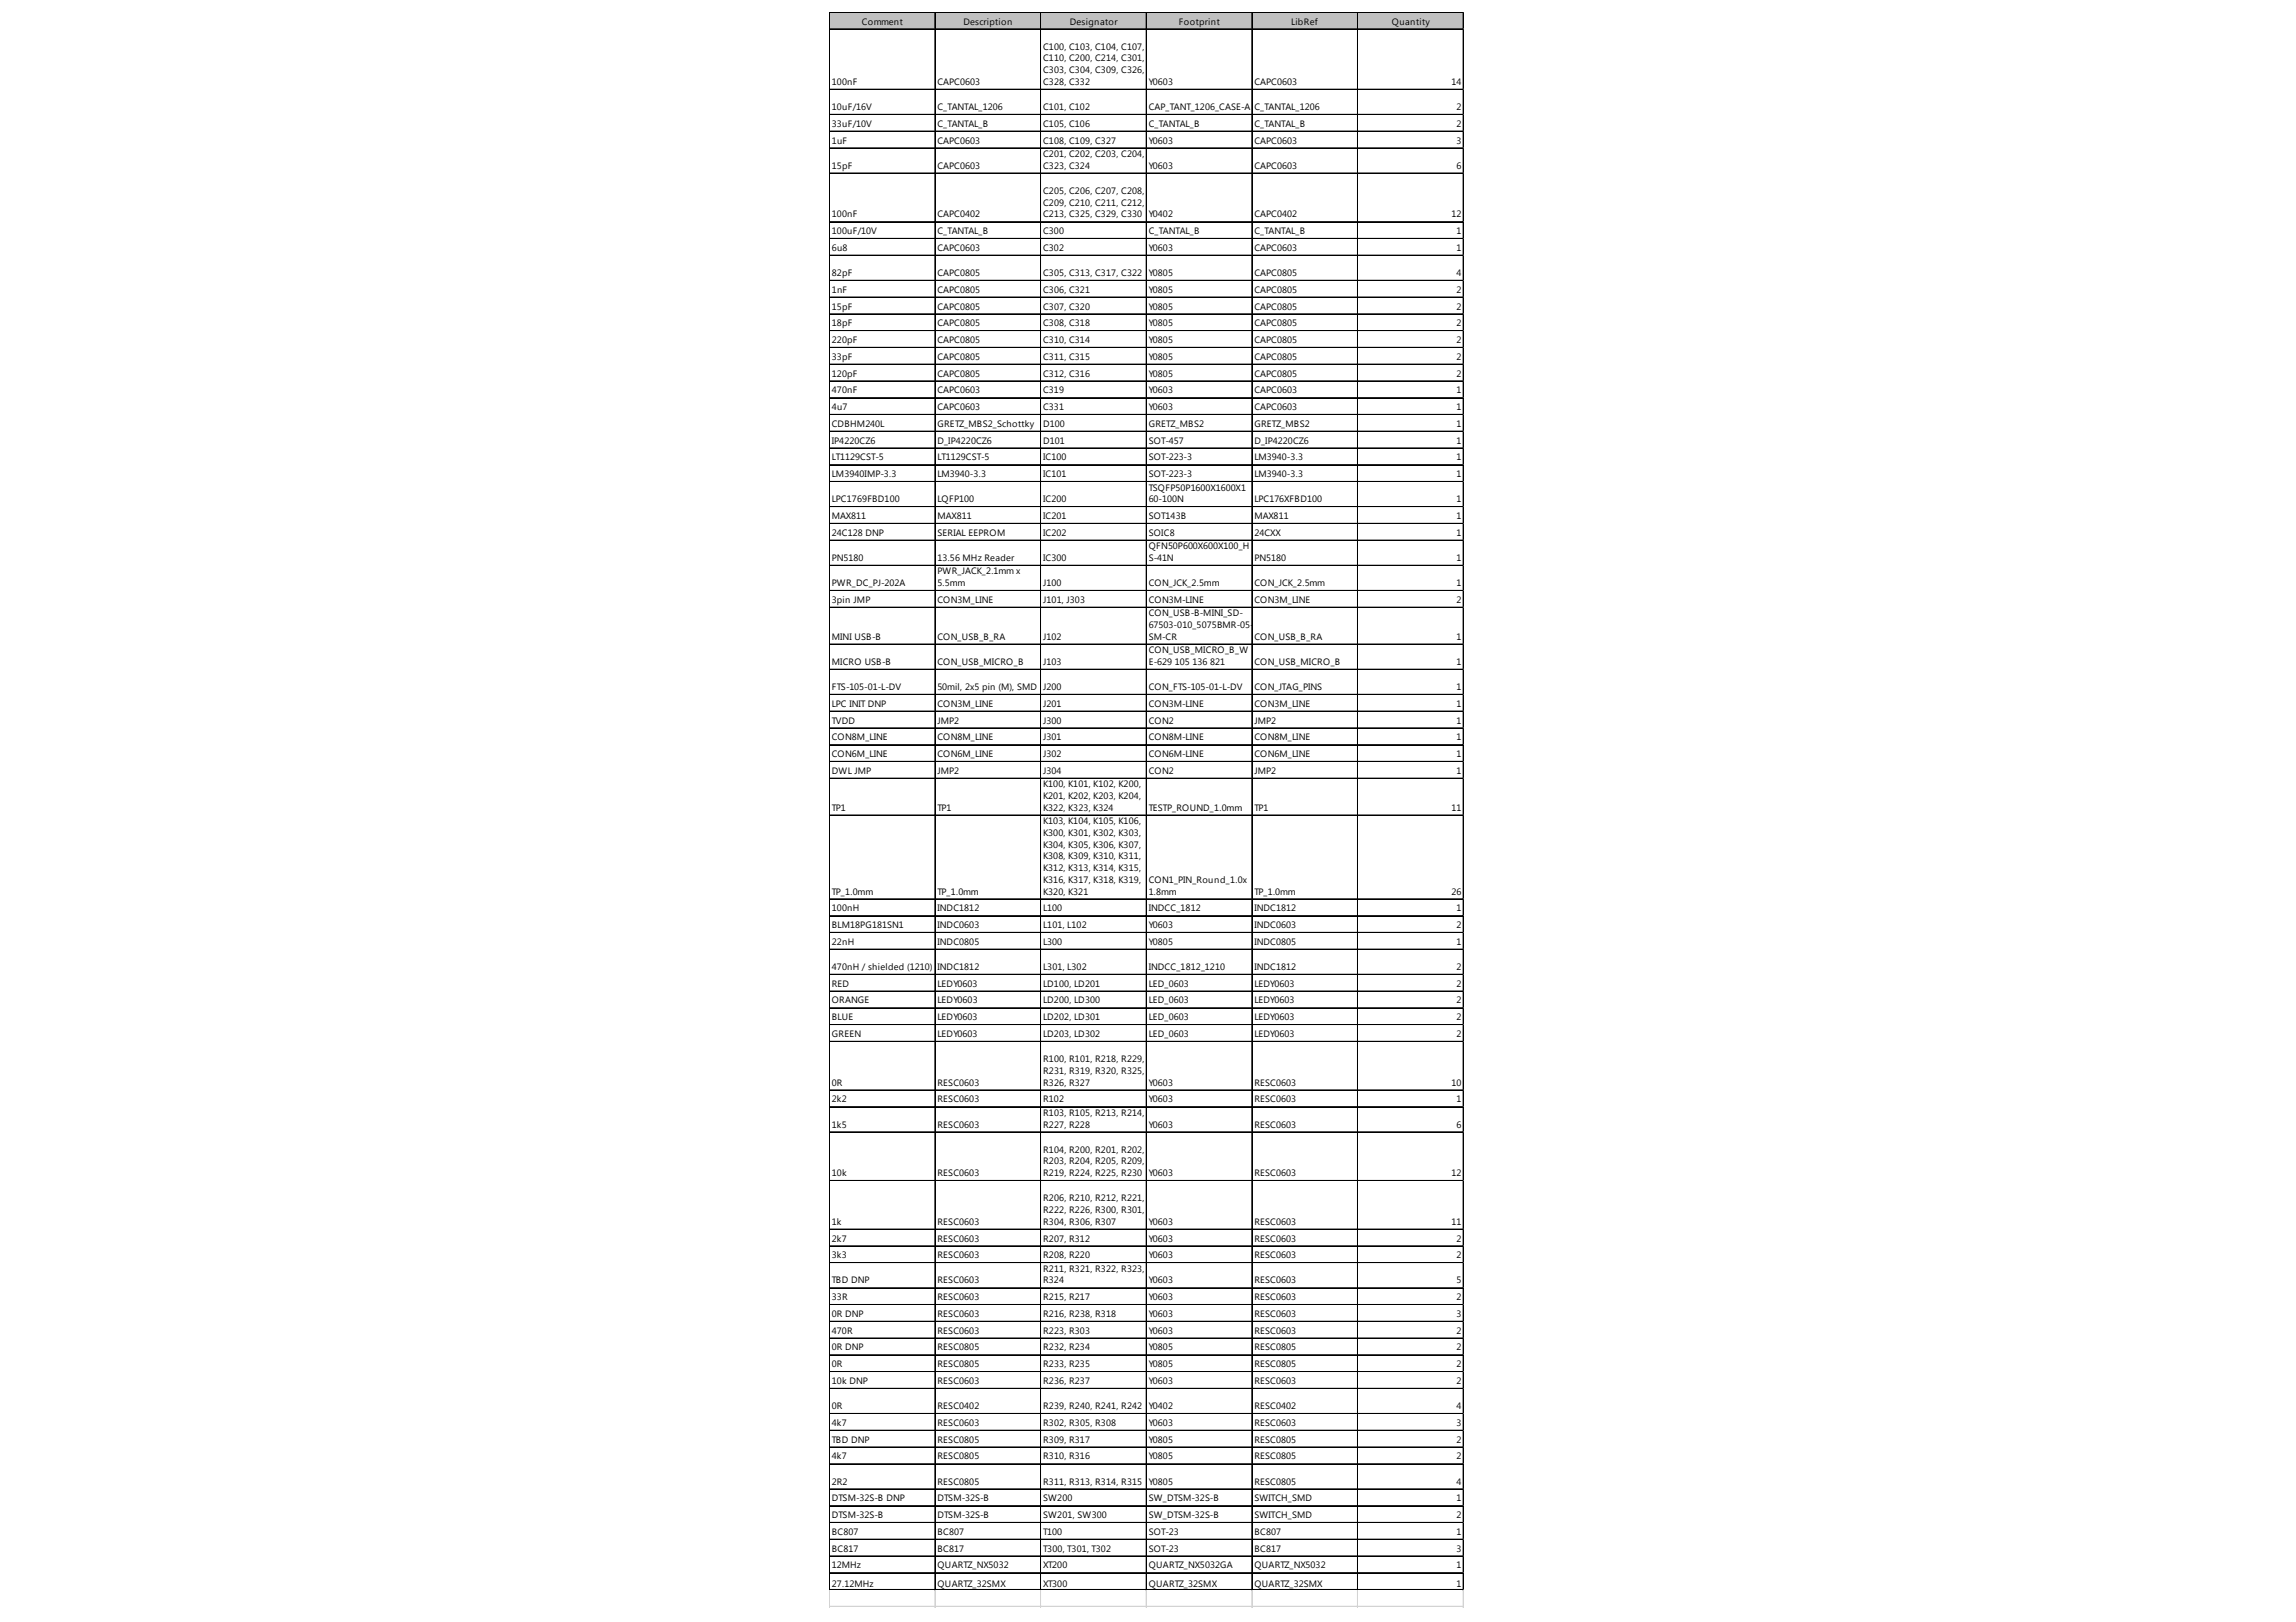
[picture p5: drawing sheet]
<svg xmlns="http://www.w3.org/2000/svg" width="297mm" height="210mm" viewBox="0 0 297 210" stroke-linecap="round" stroke-linejoin="round" font-family="sans-serif">
<defs><g id="words">
<g font-size="1.2">
<text x="111.5" y="3.2">Comment</text>
<text x="124.6" y="3.2">Description</text>
<text x="138.4" y="3.2">Designator</text>
<text x="152.5" y="3.2">Footprint</text>
<text x="167" y="3.2">LibRef</text>
<text x="180.1" y="3.2">Quantity</text>
<text x="107.6" y="11">100nF</text>
<text x="121.3" y="11">CAPC0603</text>
<text x="134.9" y="6.4">C100, C103, C104, C107,</text>
<text x="134.9" y="7.9">C110, C200, C214, C301,</text>
<text x="134.9" y="9.5">C303, C304, C309, C326,</text>
<text x="134.9" y="11">C328, C332</text>
<text x="148.6" y="11">Y0603</text>
<text x="162.3" y="11">CAPC0603</text>
<text x="187.8" y="11">14</text>
<text x="107.6" y="14.2">10uF/16V</text>
<text x="107.6" y="16.4">33uF/10V</text>
<text x="121.3" y="14.2">C_TANTAL_1206</text>
<text x="121.3" y="16.4">C_TANTAL_B</text>
<text x="134.9" y="14.2">C101, C102</text>
<text x="134.9" y="16.4">C105, C106</text>
<text x="148.6" y="14.2">CAP_TANT_1206_CASE-A</text>
<text x="148.6" y="16.4">C_TANTAL_B</text>
<text x="162.3" y="14.2">C_TANTAL_1206</text>
<text x="162.3" y="16.4">C_TANTAL_B</text>
<text x="188.4" y="14.2">2</text>
<text x="188.4" y="16.4">2</text>
<text x="107.6" y="18.6">1uF</text>
<text x="107.6" y="21.8">15pF</text>
<text x="121.3" y="18.6">CAPC0603</text>
<text x="121.3" y="21.8">CAPC0603</text>
<text x="134.9" y="18.6">C108, C109, C327</text>
<text x="134.9" y="20.3">C201, C202, C203, C204,</text>
<text x="134.9" y="21.8">C323, C324</text>
<text x="148.6" y="18.6">Y0603</text>
<text x="148.6" y="21.8">Y0603</text>
<text x="162.3" y="18.6">CAPC0603</text>
<text x="162.3" y="21.8">CAPC0603</text>
<text x="188.4" y="18.6">3</text>
<text x="188.4" y="21.8">6</text>
<text x="107.6" y="28.1">100nF</text>
<text x="121.3" y="28.1">CAPC0402</text>
<text x="134.9" y="25.1">C205, C206, C207, C208,</text>
<text x="134.9" y="26.6">C209, C210, C211, C212,</text>
<text x="134.9" y="28.1">C213, C325, C329, C330</text>
<text x="148.6" y="28.1">Y0402</text>
<text x="162.3" y="28.1">CAPC0402</text>
<text x="187.8" y="28.1">12</text>
<text x="107.6" y="30.3">100uF/10V</text>
<text x="107.6" y="32.5">6u8</text>
<text x="107.6" y="35.7">82pF</text>
<text x="121.3" y="30.3">C_TANTAL_B</text>
<text x="121.3" y="32.5">CAPC0603</text>
<text x="121.3" y="35.7">CAPC0805</text>
<text x="134.9" y="30.3">C300</text>
<text x="134.9" y="32.5">C302</text>
<text x="134.9" y="35.7">C305, C313, C317, C322</text>
<text x="148.6" y="30.3">C_TANTAL_B</text>
<text x="148.6" y="32.5">Y0603</text>
<text x="148.6" y="35.7">Y0805</text>
<text x="162.3" y="30.3">C_TANTAL_B</text>
<text x="162.3" y="32.5">CAPC0603</text>
<text x="162.3" y="35.7">CAPC0805</text>
<text x="188.4" y="30.3">1</text>
<text x="188.4" y="32.5">1</text>
<text x="188.4" y="35.7">4</text>
<text x="107.6" y="37.9">1nF</text>
<text x="107.6" y="40.1">15pF</text>
<text x="121.3" y="37.9">CAPC0805</text>
<text x="121.3" y="40.1">CAPC0805</text>
<text x="134.9" y="37.9">C306, C321</text>
<text x="134.9" y="40.1">C307, C320</text>
<text x="148.6" y="37.9">Y0805</text>
<text x="148.6" y="40.1">Y0805</text>
<text x="162.3" y="37.9">CAPC0805</text>
<text x="162.3" y="40.1">CAPC0805</text>
<text x="188.4" y="37.9">2</text>
<text x="188.4" y="40.1">2</text>
<text x="107.6" y="42.2">18pF</text>
<text x="107.6" y="44.4">220pF</text>
<text x="107.6" y="46.6">33pF</text>
<text x="121.3" y="42.2">CAPC0805</text>
<text x="121.3" y="44.4">CAPC0805</text>
<text x="121.3" y="46.6">CAPC0805</text>
<text x="134.9" y="42.2">C308, C318</text>
<text x="134.9" y="44.4">C310, C314</text>
<text x="134.9" y="46.6">C311, C315</text>
<text x="148.6" y="42.2">Y0805</text>
<text x="148.6" y="44.4">Y0805</text>
<text x="148.6" y="46.6">Y0805</text>
<text x="162.3" y="42.2">CAPC0805</text>
<text x="162.3" y="44.4">CAPC0805</text>
<text x="162.3" y="46.6">CAPC0805</text>
<text x="188.4" y="42.2">2</text>
<text x="188.4" y="44.4">2</text>
<text x="188.4" y="46.6">2</text>
<text x="107.6" y="48.7">120pF</text>
<text x="107.6" y="50.9">470nF</text>
<text x="107.6" y="53.1">4u7</text>
<text x="121.3" y="48.7">CAPC0805</text>
<text x="121.3" y="50.9">CAPC0603</text>
<text x="121.3" y="53.1">CAPC0603</text>
<text x="134.9" y="48.7">C312, C316</text>
<text x="134.9" y="50.9">C319</text>
<text x="134.9" y="53.1">C331</text>
<text x="148.6" y="48.7">Y0805</text>
<text x="148.6" y="50.9">Y0603</text>
<text x="148.6" y="53.1">Y0603</text>
<text x="162.3" y="48.7">CAPC0805</text>
<text x="162.3" y="50.9">CAPC0603</text>
<text x="162.3" y="53.1">CAPC0603</text>
<text x="188.4" y="48.7">2</text>
<text x="188.4" y="50.9">1</text>
<text x="188.4" y="53.1">1</text>
<text x="107.6" y="55.2">CDBHM240L</text>
<text x="107.6" y="57.4">IP4220CZ6</text>
<text x="107.6" y="59.6">LT1129CST-5</text>
<text x="121.3" y="55.2">GRETZ_MBS2_Schottky</text>
<text x="121.3" y="57.4">D_IP4220CZ6</text>
<text x="121.3" y="59.6">LT1129CST-5</text>
<text x="134.9" y="55.2">D100</text>
<text x="134.9" y="57.4">D101</text>
<text x="134.9" y="59.6">IC100</text>
<text x="148.6" y="55.2">GRETZ_MBS2</text>
<text x="148.6" y="57.4">SOT-457</text>
<text x="148.6" y="59.6">SOT-223-3</text>
<text x="162.3" y="55.2">GRETZ_MBS2</text>
<text x="162.3" y="57.4">D_IP4220CZ6</text>
<text x="162.3" y="59.6">LM3940-3.3</text>
<text x="188.4" y="55.2">1</text>
<text x="188.4" y="57.4">1</text>
<text x="188.4" y="59.6">1</text>
<text x="107.6" y="61.7">LM3940IMP-3.3</text>
<text x="107.6" y="65">LPC1769FBD100</text>
<text x="121.3" y="61.7">LM3940-3.3</text>
<text x="121.3" y="65">LQFP100</text>
<text x="134.9" y="61.7">IC101</text>
<text x="134.9" y="65">IC200</text>
<text x="148.6" y="61.7">SOT-223-3</text>
<text x="148.6" y="63.5">TSQFP50P1600X1600X1</text>
<text x="148.6" y="65">60-100N</text>
<text x="162.3" y="61.7">LM3940-3.3</text>
<text x="162.3" y="65">LPC176XFBD100</text>
<text x="188.4" y="61.7">1</text>
<text x="188.4" y="65">1</text>
<text x="107.6" y="67.2">MAX811</text>
<text x="107.6" y="69.3">24C128 DNP</text>
<text x="121.3" y="67.2">MAX811</text>
<text x="121.3" y="69.3">SERIAL EEPROM</text>
<text x="134.9" y="67.2">IC201</text>
<text x="134.9" y="69.3">IC202</text>
<text x="148.6" y="67.2">SOT143B</text>
<text x="148.6" y="69.3">SOIC8</text>
<text x="148.6" y="71.1">QFN50P600X600X100_H</text>
<text x="162.3" y="67.2">MAX811</text>
<text x="162.3" y="69.3">24CXX</text>
<text x="188.4" y="67.2">1</text>
<text x="188.4" y="69.3">1</text>
<text x="107.6" y="72.6">PN5180</text>
<text x="107.6" y="75.8">PWR_DC_PJ-202A</text>
<text x="121.3" y="72.6">13.56 MHz Reader</text>
<text x="121.3" y="74.3">PWR_JACK_2.1mm x</text>
<text x="121.3" y="75.8">5.5mm</text>
<text x="134.9" y="72.6">IC300</text>
<text x="134.9" y="75.8">J100</text>
<text x="148.6" y="72.6">S-41N</text>
<text x="148.6" y="75.8">CON_JCK_2.5mm</text>
<text x="162.3" y="72.6">PN5180</text>
<text x="162.3" y="75.8">CON_JCK_2.5mm</text>
<text x="188.4" y="72.6">1</text>
<text x="188.4" y="75.8">1</text>
<text x="107.6" y="78">3pin JMP</text>
<text x="107.6" y="82.8">MINI USB-B</text>
<text x="121.3" y="78">CON3M_LINE</text>
<text x="121.3" y="82.8">CON_USB_B_RA</text>
<text x="134.9" y="78">J101, J303</text>
<text x="134.9" y="82.8">J102</text>
<text x="148.6" y="78">CON3M-LINE</text>
<text x="148.6" y="79.7">CON_USB-B-MINI_SD-</text>
<text x="148.6" y="81.3">67503-010_5075BMR-05-</text>
<text x="148.6" y="82.8">SM-CR</text>
<text x="162.3" y="78">CON3M_LINE</text>
<text x="162.3" y="82.8">CON_USB_B_RA</text>
<text x="188.4" y="78">2</text>
<text x="188.4" y="82.8">1</text>
<text x="107.6" y="86">MICRO USB-B</text>
<text x="107.6" y="89.3">FTS-105-01-L-DV</text>
<text x="121.3" y="86">CON_USB_MICRO_B</text>
<text x="121.3" y="89.3">50mil, 2x5 pin (M), SMD</text>
<text x="134.9" y="86">J103</text>
<text x="134.9" y="89.3">J200</text>
<text x="148.6" y="84.5">CON_USB_MICRO_B_W</text>
<text x="148.6" y="86">E-629 105 136 821</text>
<text x="148.6" y="89.3">CON_FTS-105-01-L-DV</text>
<text x="162.3" y="86">CON_USB_MICRO_B</text>
<text x="162.3" y="89.3">CON_JTAG_PINS</text>
<text x="188.4" y="86">1</text>
<text x="188.4" y="89.3">1</text>
<text x="107.6" y="91.5">LPC INIT DNP</text>
<text x="107.6" y="93.6">TVDD</text>
<text x="107.6" y="95.8">CON8M_LINE</text>
<text x="121.3" y="91.5">CON3M_LINE</text>
<text x="121.3" y="93.6">JMP2</text>
<text x="121.3" y="95.8">CON8M_LINE</text>
<text x="134.9" y="91.5">J201</text>
<text x="134.9" y="93.6">J300</text>
<text x="134.9" y="95.8">J301</text>
<text x="148.6" y="91.5">CON3M-LINE</text>
<text x="148.6" y="93.6">CON2</text>
<text x="148.6" y="95.8">CON8M-LINE</text>
<text x="162.3" y="91.5">CON3M_LINE</text>
<text x="162.3" y="93.6">JMP2</text>
<text x="162.3" y="95.8">CON8M_LINE</text>
<text x="188.4" y="91.5">1</text>
<text x="188.4" y="93.6">1</text>
<text x="188.4" y="95.8">1</text>
<text x="107.6" y="98">CON6M_LINE</text>
<text x="107.6" y="100.1">DWL JMP</text>
<text x="121.3" y="98">CON6M_LINE</text>
<text x="121.3" y="100.1">JMP2</text>
<text x="134.9" y="98">J302</text>
<text x="134.9" y="100.1">J304</text>
<text x="134.9" y="101.9">K100, K101, K102, K200,</text>
<text x="148.6" y="98">CON6M-LINE</text>
<text x="148.6" y="100.1">CON2</text>
<text x="162.3" y="98">CON6M_LINE</text>
<text x="162.3" y="100.1">JMP2</text>
<text x="188.4" y="98">1</text>
<text x="188.4" y="100.1">1</text>
<text x="107.6" y="104.9">TP1</text>
<text x="121.3" y="104.9">TP1</text>
<text x="134.9" y="103.4">K201, K202, K203, K204,</text>
<text x="134.9" y="104.9">K322, K323, K324</text>
<text x="134.9" y="106.6">K103, K104, K105, K106,</text>
<text x="148.6" y="104.9">TESTP_ROUND_1.0mm</text>
<text x="162.3" y="104.9">TP1</text>
<text x="187.8" y="104.9">11</text>
<text x="134.9" y="108.2">K300, K301, K302, K303,</text>
<text x="134.9" y="109.7">K304, K305, K306, K307,</text>
<text x="134.9" y="111.2">K308, K309, K310, K311,</text>
<text x="134.9" y="112.7">K312, K313, K314, K315,</text>
<text x="107.6" y="115.8">TP_1.0mm</text>
<text x="107.6" y="117.9">100nH</text>
<text x="121.3" y="115.8">TP_1.0mm</text>
<text x="121.3" y="117.9">INDC1812</text>
<text x="134.9" y="114.2">K316, K317, K318, K319,</text>
<text x="134.9" y="115.8">K320, K321</text>
<text x="134.9" y="117.9">L100</text>
<text x="148.6" y="114.2">CON1_PIN_Round_1.0x</text>
<text x="148.6" y="115.8">1.8mm</text>
<text x="148.6" y="117.9">INDCC_1812</text>
<text x="162.3" y="115.8">TP_1.0mm</text>
<text x="162.3" y="117.9">INDC1812</text>
<text x="187.8" y="115.8">26</text>
<text x="188.4" y="117.9">1</text>
<text x="107.6" y="120.1">BLM18PG181SN1</text>
<text x="107.6" y="122.3">22nH</text>
<text x="107.6" y="125.5">470nH / shielded (1210)</text>
<text x="121.3" y="120.1">INDC0603</text>
<text x="121.3" y="122.3">INDC0805</text>
<text x="121.3" y="125.5">INDC1812</text>
<text x="134.9" y="120.1">L101, L102</text>
<text x="134.9" y="122.3">L300</text>
<text x="134.9" y="125.5">L301, L302</text>
<text x="148.6" y="120.1">Y0603</text>
<text x="148.6" y="122.3">Y0805</text>
<text x="148.6" y="125.5">INDCC_1812_1210</text>
<text x="162.3" y="120.1">INDC0603</text>
<text x="162.3" y="122.3">INDC0805</text>
<text x="162.3" y="125.5">INDC1812</text>
<text x="188.4" y="120.1">2</text>
<text x="188.4" y="122.3">1</text>
<text x="188.4" y="125.5">2</text>
<text x="107.6" y="127.7">RED</text>
<text x="107.6" y="129.9">ORANGE</text>
<text x="121.3" y="127.7">LEDY0603</text>
<text x="121.3" y="129.9">LEDY0603</text>
<text x="134.9" y="127.7">LD100, LD201</text>
<text x="134.9" y="129.9">LD200, LD300</text>
<text x="148.6" y="127.7">LED_0603</text>
<text x="148.6" y="129.9">LED_0603</text>
<text x="162.3" y="127.7">LEDY0603</text>
<text x="162.3" y="129.9">LEDY0603</text>
<text x="188.4" y="127.7">2</text>
<text x="188.4" y="129.9">2</text>
<text x="107.6" y="132">BLUE</text>
<text x="107.6" y="134.2">GREEN</text>
<text x="121.3" y="132">LEDY0603</text>
<text x="121.3" y="134.2">LEDY0603</text>
<text x="134.9" y="132">LD202, LD301</text>
<text x="134.9" y="134.2">LD203, LD302</text>
<text x="134.9" y="137.5">R100, R101, R218, R229,</text>
<text x="148.6" y="132">LED_0603</text>
<text x="148.6" y="134.2">LED_0603</text>
<text x="162.3" y="132">LEDY0603</text>
<text x="162.3" y="134.2">LEDY0603</text>
<text x="188.4" y="132">2</text>
<text x="188.4" y="134.2">2</text>
<text x="107.6" y="140.5">0R</text>
<text x="107.6" y="142.7">2k2</text>
<text x="121.3" y="140.5">RESC0603</text>
<text x="121.3" y="142.7">RESC0603</text>
<text x="134.9" y="139">R231, R319, R320, R325,</text>
<text x="134.9" y="140.5">R326, R327</text>
<text x="134.9" y="142.7">R102</text>
<text x="148.6" y="140.5">Y0603</text>
<text x="148.6" y="142.7">Y0603</text>
<text x="162.3" y="140.5">RESC0603</text>
<text x="162.3" y="142.7">RESC0603</text>
<text x="187.8" y="140.5">10</text>
<text x="188.4" y="142.7">1</text>
<text x="107.6" y="145.9">1k5</text>
<text x="121.3" y="145.9">RESC0603</text>
<text x="134.9" y="144.4">R103, R105, R213, R214,</text>
<text x="134.9" y="145.9">R227, R228</text>
<text x="134.9" y="149.2">R104, R200, R201, R202,</text>
<text x="148.6" y="145.9">Y0603</text>
<text x="162.3" y="145.9">RESC0603</text>
<text x="188.4" y="145.9">6</text>
<text x="107.6" y="152.2">10k</text>
<text x="121.3" y="152.2">RESC0603</text>
<text x="134.9" y="150.7">R203, R204, R205, R209,</text>
<text x="134.9" y="152.2">R219, R224, R225, R230</text>
<text x="134.9" y="155.5">R206, R210, R212, R221,</text>
<text x="148.6" y="152.2">Y0603</text>
<text x="162.3" y="152.2">RESC0603</text>
<text x="187.8" y="152.2">12</text>
<text x="107.6" y="158.5">1k</text>
<text x="107.6" y="160.7">2k7</text>
<text x="121.3" y="158.5">RESC0603</text>
<text x="121.3" y="160.7">RESC0603</text>
<text x="134.9" y="157">R222, R226, R300, R301,</text>
<text x="134.9" y="158.5">R304, R306, R307</text>
<text x="134.9" y="160.7">R207, R312</text>
<text x="148.6" y="158.5">Y0603</text>
<text x="148.6" y="160.7">Y0603</text>
<text x="162.3" y="158.5">RESC0603</text>
<text x="162.3" y="160.7">RESC0603</text>
<text x="187.8" y="158.5">11</text>
<text x="188.4" y="160.7">2</text>
<text x="107.6" y="162.8">3k3</text>
<text x="107.6" y="166.1">TBD DNP</text>
<text x="121.3" y="162.8">RESC0603</text>
<text x="121.3" y="166.1">RESC0603</text>
<text x="134.9" y="162.8">R208, R220</text>
<text x="134.9" y="164.6">R211, R321, R322, R323,</text>
<text x="134.9" y="166.1">R324</text>
<text x="148.6" y="162.8">Y0603</text>
<text x="148.6" y="166.1">Y0603</text>
<text x="162.3" y="162.8">RESC0603</text>
<text x="162.3" y="166.1">RESC0603</text>
<text x="188.4" y="162.8">2</text>
<text x="188.4" y="166.1">5</text>
<text x="107.6" y="168.3">33R</text>
<text x="107.6" y="170.4">0R DNP</text>
<text x="107.6" y="172.6">470R</text>
<text x="121.3" y="168.3">RESC0603</text>
<text x="121.3" y="170.4">RESC0603</text>
<text x="121.3" y="172.6">RESC0603</text>
<text x="134.9" y="168.3">R215, R217</text>
<text x="134.9" y="170.4">R216, R238, R318</text>
<text x="134.9" y="172.6">R223, R303</text>
<text x="148.6" y="168.3">Y0603</text>
<text x="148.6" y="170.4">Y0603</text>
<text x="148.6" y="172.6">Y0603</text>
<text x="162.3" y="168.3">RESC0603</text>
<text x="162.3" y="170.4">RESC0603</text>
<text x="162.3" y="172.6">RESC0603</text>
<text x="188.4" y="168.3">2</text>
<text x="188.4" y="170.4">3</text>
<text x="188.4" y="172.6">2</text>
<text x="107.6" y="174.8">0R DNP</text>
<text x="107.6" y="176.9">0R</text>
<text x="107.6" y="179.1">10k DNP</text>
<text x="121.3" y="174.8">RESC0805</text>
<text x="121.3" y="176.9">RESC0805</text>
<text x="121.3" y="179.1">RESC0603</text>
<text x="134.9" y="174.8">R232, R234</text>
<text x="134.9" y="176.9">R233, R235</text>
<text x="134.9" y="179.1">R236, R237</text>
<text x="148.6" y="174.8">Y0805</text>
<text x="148.6" y="176.9">Y0805</text>
<text x="148.6" y="179.1">Y0603</text>
<text x="162.3" y="174.8">RESC0805</text>
<text x="162.3" y="176.9">RESC0805</text>
<text x="162.3" y="179.1">RESC0603</text>
<text x="188.4" y="174.8">2</text>
<text x="188.4" y="176.9">2</text>
<text x="188.4" y="179.1">2</text>
<text x="107.6" y="182.4">0R</text>
<text x="107.6" y="184.5">4k7</text>
<text x="121.3" y="182.4">RESC0402</text>
<text x="121.3" y="184.5">RESC0603</text>
<text x="134.9" y="182.4">R239, R240, R241, R242</text>
<text x="134.9" y="184.5">R302, R305, R308</text>
<text x="148.6" y="182.4">Y0402</text>
<text x="148.6" y="184.5">Y0603</text>
<text x="162.3" y="182.4">RESC0402</text>
<text x="162.3" y="184.5">RESC0603</text>
<text x="188.4" y="182.4">4</text>
<text x="188.4" y="184.5">3</text>
<text x="107.6" y="186.7">TBD DNP</text>
<text x="107.6" y="188.9">4k7</text>
<text x="121.3" y="186.7">RESC0805</text>
<text x="121.3" y="188.9">RESC0805</text>
<text x="134.9" y="186.7">R309, R317</text>
<text x="134.9" y="188.9">R310, R316</text>
<text x="148.6" y="186.7">Y0805</text>
<text x="148.6" y="188.9">Y0805</text>
<text x="162.3" y="186.7">RESC0805</text>
<text x="162.3" y="188.9">RESC0805</text>
<text x="188.4" y="186.7">2</text>
<text x="188.4" y="188.9">2</text>
<text x="107.6" y="192.1">2R2</text>
<text x="107.6" y="194.3">DTSM-32S-B DNP</text>
<text x="107.6" y="196.5">DTSM-32S-B</text>
<text x="121.3" y="192.1">RESC0805</text>
<text x="121.3" y="194.3">DTSM-32S-B</text>
<text x="121.3" y="196.5">DTSM-32S-B</text>
<text x="134.9" y="192.1">R311, R313, R314, R315</text>
<text x="134.9" y="194.3">SW200</text>
<text x="134.9" y="196.5">SW201, SW300</text>
<text x="148.6" y="192.1">Y0805</text>
<text x="148.6" y="194.3">SW_DTSM-32S-B</text>
<text x="148.6" y="196.5">SW_DTSM-32S-B</text>
<text x="162.3" y="192.1">RESC0805</text>
<text x="162.3" y="194.3">SWITCH_SMD</text>
<text x="162.3" y="196.5">SWITCH_SMD</text>
<text x="188.4" y="192.1">4</text>
<text x="188.4" y="194.3">1</text>
<text x="188.4" y="196.5">2</text>
<text x="107.6" y="198.6">BC807</text>
<text x="107.6" y="200.8">BC817</text>
<text x="107.6" y="203">12MHz</text>
<text x="121.3" y="198.6">BC807</text>
<text x="121.3" y="200.8">BC817</text>
<text x="121.3" y="203">QUARTZ_NX5032</text>
<text x="134.9" y="198.6">T100</text>
<text x="134.9" y="200.8">T300, T301, T302</text>
<text x="134.9" y="203">XT200</text>
<text x="148.6" y="198.6">SOT-23</text>
<text x="148.6" y="200.8">SOT-23</text>
<text x="148.6" y="203">QUARTZ_NX5032GA</text>
<text x="162.3" y="198.6">BC807</text>
<text x="162.3" y="200.8">BC817</text>
<text x="162.3" y="203">QUARTZ_NX5032</text>
<text x="188.4" y="198.6">1</text>
<text x="188.4" y="200.8">3</text>
<text x="188.4" y="203">1</text>
<text x="107.6" y="205.4">27.12MHz</text>
<text x="121.3" y="205.4">QUARTZ_32SMX</text>
<text x="134.9" y="205.4">XT300</text>
<text x="148.6" y="205.4">QUARTZ_32SMX</text>
<text x="162.3" y="205.4">QUARTZ_32SMX</text>
<text x="188.4" y="205.4">1</text>
</g>
</g></defs>
<path d="M107.3 1.6h82.1v2.2h-82.1z" fill="#c0c0c0"/>
<g fill="none" stroke="#000" stroke-width=".13">
<path d="M107.3 1.6v204.2M107.4 1.6h82M107.4 3.7h82M107.4 3.8h82M107.4 11.5h82M107.4 11.6h82M107.4 14.8h82M107.4 17h82M107.4 19.1h82M107.4 19.2h82M120.9 1.7v204.1M121 1.7v204.1"/>
<path d="M134.6 1.7v204.1M134.7 1.7v204.1M148.3 1.7v204.1M162 1.7v204.1M175.6 1.7v204.1M175.7 1.7v204.1M189.3 1.7v204.1M107.4 22.4h82M107.4 28.7h82M107.4 30.8h82M107.4 30.9h82M107.4 33h82"/>
<path d="M107.4 33.1h82M107.4 36.3h82M107.4 38.4h82M107.4 38.5h82M107.4 40.6h82M107.4 40.7h82M107.4 42.8h82M107.4 44.9h82M107.4 45h82M107.4 47.1h82M107.4 47.2h82M107.4 49.3h82"/>
<path d="M107.4 51.5h82M107.4 53.6h82M107.4 53.7h82M107.4 55.8h82M107.4 58h82M107.4 60.1h82M107.4 60.2h82M107.4 62.3h82M107.4 62.4h82M107.4 65.6h82M107.4 67.7h82M107.4 67.8h82"/>
<path d="M107.4 69.9h82M107.4 73.1h82M107.4 73.2h82M107.4 76.4h82M107.4 76.5h82M107.4 78.6h82M107.4 83.3h82M107.4 83.4h82M107.4 86.6h82M107.4 86.7h82M107.4 89.9h82M107.4 92h82"/>
<path d="M107.4 92.1h82M107.4 94.2h82M107.4 96.4h82M107.4 98.5h82M107.4 98.6h82M107.4 100.7h82M107.4 100.8h82M107.4 105.5h82M107.4 116.3h82M107.4 116.4h82M107.4 118.5h82M107.4 120.7h82"/>
<path d="M107.4 122.8h82M107.4 122.9h82M107.4 126.1h82M107.4 128.2h82M107.4 128.3h82M107.4 130.4h82M107.4 130.5h82M107.4 132.6h82M107.4 134.8h82M107.4 141h82M107.4 141.1h82M107.4 143.2h82"/>
<path d="M107.4 143.3h82M107.4 146.5h82M107.4 152.8h82M107.4 159.1h82M107.4 161.2h82M107.4 161.3h82M107.4 163.4h82M107.4 166.6h82M107.4 166.7h82M107.4 168.8h82M107.4 168.9h82M107.4 171h82"/>
<path d="M107.4 173.2h82M107.4 175.3h82M107.4 175.4h82M107.4 177.5h82M107.4 179.7h82M107.4 182.9h82M107.4 183h82M107.4 185.1h82M107.4 187.3h82M107.4 189.4h82M107.4 189.5h82M107.4 192.7h82"/>
<path d="M107.4 194.8h82M107.4 194.9h82M107.4 197h82M107.4 197.1h82M107.4 199.2h82M107.4 201.4h82M107.4 203.5h82M107.4 203.6h82M107.4 205.7h82"/>
</g>
<path d="M189.4 1.6h.1M107.3 205.8v2.2M120.9 205.8v2.2M121 205.8v2.2M134.6 205.8v2.2M134.7 205.8v2.2M148.3 205.8v2.2M162 205.8v2.2M175.6 205.8v2.2M175.7 205.8v2.2M189.3 205.8v2.2" fill="none" stroke="#d4d4d4" stroke-width=".13"/>
<path d="M189.4 1.6v.1z" fill="#d4d4d4"/>
<path d="M189.4 3.7h.1" fill="none" stroke="#d4d4d4" stroke-width=".13"/>
<path d="M189.4 3.7v.1z" fill="#d4d4d4"/>
<path d="M189.4 11.5h.1" fill="none" stroke="#d4d4d4" stroke-width=".13"/>
<path d="M189.4 11.5v.1z" fill="#d4d4d4"/>
<path d="M189.4 14.8h.1" fill="none" stroke="#d4d4d4" stroke-width=".13"/>
<path d="M189.4 14.8v.1z" fill="#d4d4d4"/>
<path d="M189.4 17h.1" fill="none" stroke="#d4d4d4" stroke-width=".13"/>
<path d="M189.4 17v.1z" fill="#d4d4d4"/>
<path d="M189.4 19.1h.1" fill="none" stroke="#d4d4d4" stroke-width=".13"/>
<path d="M189.4 19.1v.1z" fill="#d4d4d4"/>
<path d="M189.4 22.4h.1" fill="none" stroke="#d4d4d4" stroke-width=".13"/>
<path d="M189.4 22.4v.1z" fill="#d4d4d4"/>
<path d="M189.4 28.7h.1" fill="none" stroke="#d4d4d4" stroke-width=".13"/>
<path d="M189.4 28.7v.1z" fill="#d4d4d4"/>
<path d="M189.4 30.8h.1" fill="none" stroke="#d4d4d4" stroke-width=".13"/>
<path d="M189.4 30.8v.2z" fill="#d4d4d4"/>
<path d="M189.4 33h.1" fill="none" stroke="#d4d4d4" stroke-width=".13"/>
<path d="M189.4 33v.1z" fill="#d4d4d4"/>
<path d="M189.4 36.3h.1" fill="none" stroke="#d4d4d4" stroke-width=".13"/>
<path d="M189.4 36.3v.1z" fill="#d4d4d4"/>
<path d="M189.4 38.4h.1" fill="none" stroke="#d4d4d4" stroke-width=".13"/>
<path d="M189.4 38.4v.1z" fill="#d4d4d4"/>
<path d="M189.4 40.6h.1" fill="none" stroke="#d4d4d4" stroke-width=".13"/>
<path d="M189.4 40.6v.1z" fill="#d4d4d4"/>
<path d="M189.4 42.8h.1" fill="none" stroke="#d4d4d4" stroke-width=".13"/>
<path d="M189.4 42.8v.1z" fill="#d4d4d4"/>
<path d="M189.4 44.9h.1" fill="none" stroke="#d4d4d4" stroke-width=".13"/>
<path d="M189.4 44.9v.2z" fill="#d4d4d4"/>
<path d="M189.4 47.1h.1" fill="none" stroke="#d4d4d4" stroke-width=".13"/>
<path d="M189.4 47.1v.1z" fill="#d4d4d4"/>
<path d="M189.4 49.3h.1" fill="none" stroke="#d4d4d4" stroke-width=".13"/>
<path d="M189.4 49.3v.1z" fill="#d4d4d4"/>
<path d="M189.4 51.5h.1" fill="none" stroke="#d4d4d4" stroke-width=".13"/>
<path d="M189.4 51.5v.1z" fill="#d4d4d4"/>
<path d="M189.4 53.6h.1" fill="none" stroke="#d4d4d4" stroke-width=".13"/>
<path d="M189.4 53.6v.1z" fill="#d4d4d4"/>
<path d="M189.4 55.8h.1" fill="none" stroke="#d4d4d4" stroke-width=".13"/>
<path d="M189.4 55.8v.1z" fill="#d4d4d4"/>
<path d="M189.4 58h.1" fill="none" stroke="#d4d4d4" stroke-width=".13"/>
<path d="M189.4 58v.1z" fill="#d4d4d4"/>
<path d="M189.4 60.1h.1" fill="none" stroke="#d4d4d4" stroke-width=".13"/>
<path d="M189.4 60.1v.1z" fill="#d4d4d4"/>
<path d="M189.4 62.3h.1" fill="none" stroke="#d4d4d4" stroke-width=".13"/>
<path d="M189.4 62.3v.1z" fill="#d4d4d4"/>
<path d="M189.4 65.6h.1" fill="none" stroke="#d4d4d4" stroke-width=".13"/>
<path d="M189.4 65.6v.1z" fill="#d4d4d4"/>
<path d="M189.4 67.7h.1" fill="none" stroke="#d4d4d4" stroke-width=".13"/>
<path d="M189.4 67.7v.1z" fill="#d4d4d4"/>
<path d="M189.4 69.9h.1" fill="none" stroke="#d4d4d4" stroke-width=".13"/>
<path d="M189.4 69.9v.1z" fill="#d4d4d4"/>
<path d="M189.4 73.1h.1" fill="none" stroke="#d4d4d4" stroke-width=".13"/>
<path d="M189.4 73.1v.2z" fill="#d4d4d4"/>
<path d="M189.4 76.4h.1" fill="none" stroke="#d4d4d4" stroke-width=".13"/>
<path d="M189.4 76.4v.1z" fill="#d4d4d4"/>
<path d="M189.4 78.6h.1" fill="none" stroke="#d4d4d4" stroke-width=".13"/>
<path d="M189.4 78.6v.1z" fill="#d4d4d4"/>
<path d="M189.4 83.3h.1" fill="none" stroke="#d4d4d4" stroke-width=".13"/>
<path d="M189.4 83.3v.2z" fill="#d4d4d4"/>
<path d="M189.4 86.6h.1" fill="none" stroke="#d4d4d4" stroke-width=".13"/>
<path d="M189.4 86.6v.1z" fill="#d4d4d4"/>
<path d="M189.4 89.9h.1" fill="none" stroke="#d4d4d4" stroke-width=".13"/>
<path d="M189.4 89.9v.1z" fill="#d4d4d4"/>
<path d="M189.4 92h.1" fill="none" stroke="#d4d4d4" stroke-width=".13"/>
<path d="M189.4 92v.1z" fill="#d4d4d4"/>
<path d="M189.4 94.2h.1" fill="none" stroke="#d4d4d4" stroke-width=".13"/>
<path d="M189.4 94.2v.1z" fill="#d4d4d4"/>
<path d="M189.4 96.4h.1" fill="none" stroke="#d4d4d4" stroke-width=".13"/>
<path d="M189.4 96.4v.1z" fill="#d4d4d4"/>
<path d="M189.4 98.5h.1" fill="none" stroke="#d4d4d4" stroke-width=".13"/>
<path d="M189.4 98.5v.1z" fill="#d4d4d4"/>
<path d="M189.4 100.7h.1" fill="none" stroke="#d4d4d4" stroke-width=".13"/>
<path d="M189.4 100.7v.1z" fill="#d4d4d4"/>
<path d="M189.4 105.5h.1" fill="none" stroke="#d4d4d4" stroke-width=".13"/>
<path d="M189.4 105.5v.1z" fill="#d4d4d4"/>
<path d="M189.4 116.3h.1" fill="none" stroke="#d4d4d4" stroke-width=".13"/>
<path d="M189.4 116.3v.1z" fill="#d4d4d4"/>
<path d="M189.4 118.5h.1" fill="none" stroke="#d4d4d4" stroke-width=".13"/>
<path d="M189.4 118.5v.1z" fill="#d4d4d4"/>
<path d="M189.4 120.7h.1" fill="none" stroke="#d4d4d4" stroke-width=".13"/>
<path d="M189.4 120.7v.1z" fill="#d4d4d4"/>
<path d="M189.4 122.8h.1" fill="none" stroke="#d4d4d4" stroke-width=".13"/>
<path d="M189.4 122.8v.1z" fill="#d4d4d4"/>
<path d="M189.4 126.1h.1" fill="none" stroke="#d4d4d4" stroke-width=".13"/>
<path d="M189.4 126.1v.1z" fill="#d4d4d4"/>
<path d="M189.4 128.2h.1" fill="none" stroke="#d4d4d4" stroke-width=".13"/>
<path d="M189.4 128.2v.2z" fill="#d4d4d4"/>
<path d="M189.4 130.4h.1" fill="none" stroke="#d4d4d4" stroke-width=".13"/>
<path d="M189.4 130.4v.1z" fill="#d4d4d4"/>
<path d="M189.4 132.6h.1" fill="none" stroke="#d4d4d4" stroke-width=".13"/>
<path d="M189.4 132.6v.1z" fill="#d4d4d4"/>
<path d="M189.4 134.8h.1" fill="none" stroke="#d4d4d4" stroke-width=".13"/>
<path d="M189.4 134.8v.1z" fill="#d4d4d4"/>
<path d="M189.4 141h.1" fill="none" stroke="#d4d4d4" stroke-width=".13"/>
<path d="M189.4 141v.2z" fill="#d4d4d4"/>
<path d="M189.4 143.2h.1" fill="none" stroke="#d4d4d4" stroke-width=".13"/>
<path d="M189.4 143.2v.1z" fill="#d4d4d4"/>
<path d="M189.4 146.5h.1" fill="none" stroke="#d4d4d4" stroke-width=".13"/>
<path d="M189.4 146.5v.1z" fill="#d4d4d4"/>
<path d="M189.4 152.8h.1" fill="none" stroke="#d4d4d4" stroke-width=".13"/>
<path d="M189.4 152.8v.1z" fill="#d4d4d4"/>
<path d="M189.4 159.1h.1" fill="none" stroke="#d4d4d4" stroke-width=".13"/>
<path d="M189.4 159.1v.1z" fill="#d4d4d4"/>
<path d="M189.4 161.2h.1" fill="none" stroke="#d4d4d4" stroke-width=".13"/>
<path d="M189.4 161.2v.1z" fill="#d4d4d4"/>
<path d="M189.4 163.4h.1" fill="none" stroke="#d4d4d4" stroke-width=".13"/>
<path d="M189.4 163.4v.1z" fill="#d4d4d4"/>
<path d="M189.4 166.6h.1" fill="none" stroke="#d4d4d4" stroke-width=".13"/>
<path d="M189.4 166.6v.2z" fill="#d4d4d4"/>
<path d="M189.4 168.8h.1" fill="none" stroke="#d4d4d4" stroke-width=".13"/>
<path d="M189.4 168.8v.1z" fill="#d4d4d4"/>
<path d="M189.4 171h.1" fill="none" stroke="#d4d4d4" stroke-width=".13"/>
<path d="M189.4 171v.1z" fill="#d4d4d4"/>
<path d="M189.4 173.2h.1" fill="none" stroke="#d4d4d4" stroke-width=".13"/>
<path d="M189.4 173.2v.1z" fill="#d4d4d4"/>
<path d="M189.4 175.3h.1" fill="none" stroke="#d4d4d4" stroke-width=".13"/>
<path d="M189.4 175.3v.1z" fill="#d4d4d4"/>
<path d="M189.4 177.5h.1" fill="none" stroke="#d4d4d4" stroke-width=".13"/>
<path d="M189.4 177.5v.1z" fill="#d4d4d4"/>
<path d="M189.4 179.7h.1" fill="none" stroke="#d4d4d4" stroke-width=".13"/>
<path d="M189.4 179.7v.1z" fill="#d4d4d4"/>
<path d="M189.4 182.9h.1" fill="none" stroke="#d4d4d4" stroke-width=".13"/>
<path d="M189.4 182.9v.1z" fill="#d4d4d4"/>
<path d="M189.4 185.1h.1" fill="none" stroke="#d4d4d4" stroke-width=".13"/>
<path d="M189.4 185.1v.1z" fill="#d4d4d4"/>
<path d="M189.4 187.3h.1" fill="none" stroke="#d4d4d4" stroke-width=".13"/>
<path d="M189.4 187.3v.1z" fill="#d4d4d4"/>
<path d="M189.4 189.4h.1" fill="none" stroke="#d4d4d4" stroke-width=".13"/>
<path d="M189.4 189.4v.1z" fill="#d4d4d4"/>
<path d="M189.4 192.7h.1" fill="none" stroke="#d4d4d4" stroke-width=".13"/>
<path d="M189.4 192.7v.1z" fill="#d4d4d4"/>
<path d="M189.4 194.8h.1" fill="none" stroke="#d4d4d4" stroke-width=".13"/>
<path d="M189.4 194.8v.2z" fill="#d4d4d4"/>
<path d="M189.4 197h.1" fill="none" stroke="#d4d4d4" stroke-width=".13"/>
<path d="M189.4 197v.1z" fill="#d4d4d4"/>
<path d="M189.4 199.2h.1" fill="none" stroke="#d4d4d4" stroke-width=".13"/>
<path d="M189.4 199.2v.1z" fill="#d4d4d4"/>
<path d="M189.4 201.4h.1" fill="none" stroke="#d4d4d4" stroke-width=".13"/>
<path d="M189.4 201.4v.1z" fill="#d4d4d4"/>
<path d="M189.4 203.5h.1" fill="none" stroke="#d4d4d4" stroke-width=".13"/>
<path d="M189.4 203.5v.1z" fill="#d4d4d4"/>
<path d="M189.4 205.7h.1" fill="none" stroke="#d4d4d4" stroke-width=".13"/>
<path d="M189.4 205.7v.1z" fill="#d4d4d4"/>
<path d="M107.3 207.9h82.1" fill="none" stroke="#d4d4d4" stroke-width=".13"/>
<use href="#words"/>
</svg>
